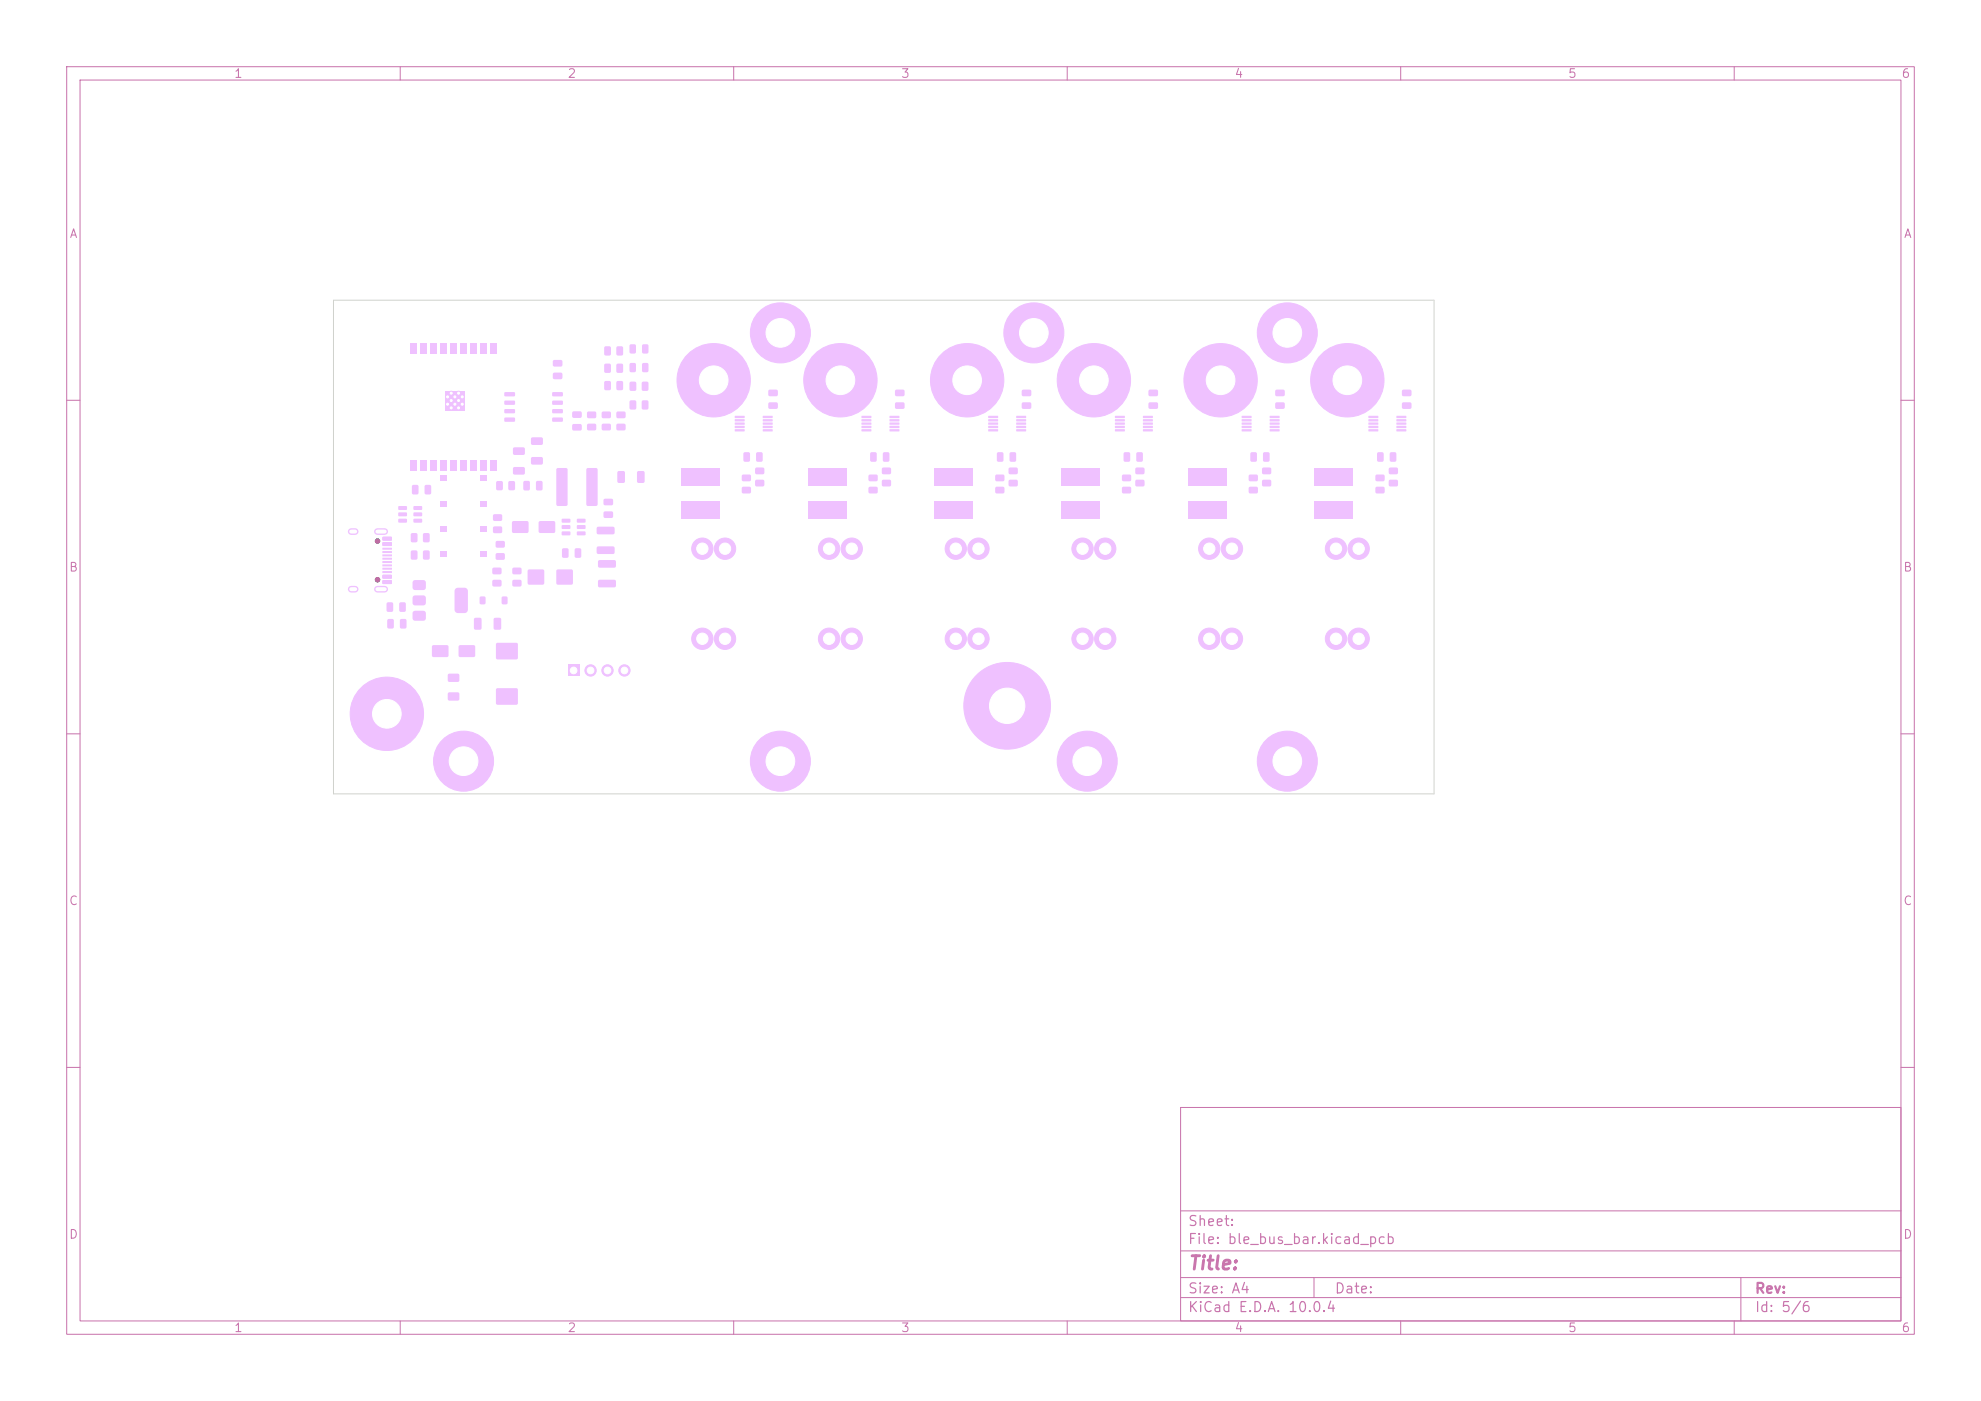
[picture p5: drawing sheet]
<svg xmlns="http://www.w3.org/2000/svg" width="297mm" height="210mm" viewBox="0 0 297 210" stroke-linecap="round" stroke-linejoin="round" font-family="sans-serif">
<defs><g id="words">
<text font-size="2" fill="#c872ab" x="178" y="190.8">Title:</text>
<g font-size="1.5" fill="#c872ab">
<text x="178" y="184.2">Sheet:</text>
<text x="178" y="186.9">File: ble_bus_bar.kicad_pcb</text>
<text x="178" y="197.1">KiCad E.D.A. 10.0.4</text>
<text x="178" y="194.3">Size: A4</text>
<text x="200" y="194.3">Date:</text>
<text x="263" y="194.3">Rev:</text>
<text x="263" y="197.1">Id: 5/6</text>
</g>
<g font-size="1.3" fill="#c872ab">
<text x="35" y="12">1</text>
<text x="85" y="12">2</text>
<text x="135" y="12">3</text>
<text x="185" y="12">4</text>
<text x="235" y="12">5</text>
<text x="285" y="12">6</text>
<text x="10.3" y="36">A</text>
<text x="285.4" y="36">A</text>
<text x="10.3" y="86">B</text>
<text x="285.3" y="86">B</text>
<text x="10.3" y="136">C</text>
<text x="285.3" y="136">C</text>
<text x="10.3" y="186">D</text>
<text x="285.3" y="186">D</text>
<text x="35" y="200">1</text>
<text x="85" y="200">2</text>
<text x="135" y="200">3</text>
<text x="185" y="200">4</text>
<text x="235" y="200">5</text>
<text x="285" y="200">6</text>
</g>
</g></defs>
<g fill="none" stroke="#c872ab" stroke-width=".15">
<path d="M10 10h277v190h-277zM12 12h273v186h-273zM60 10v2M110 10v2M160 10v2M210 10v2M260 10v2M10 60h2M285 60h2M10 110h2M285 110h2M10 160h2"/>
<path d="M177 166h108v32h-108zM285 160h2M60 198v2M110 198v2M160 198v2M177 194.5h108M177 191.5h108M177 187.5h108M177 181.5h108M197 191.5v3M210 198v2M260 198v2"/>
<path d="M261 191.5v6.5"/>
</g>
<g fill="#efc1ff">
<path d="M208.3 72l1.1-.1 .2 .3v.6l-.3 .1h-.9l-.2-.2z"/>
<path d="M208.3 70.1h1.1l.2 .2v.6l-.3 .2h-.9l-.2-.2z"/>
<path d="M94.4 60.1l.7-.1 .3 .2v1l-.2 .2h-.6l-.2-.2z"/>
<path d="M96.3 60.1l.7-.1 .2 .2v1l-.1 .2h-.7l-.2-.2z"/>
<path d="M62 87h1.7l.1 .3v1l-.3 .2-1.5-.1-.1-.3v-.9z"/>
<path d="M62 89.3h1.7l.1 .3v1l-.3 .2-1.5-.1-.1-.3v-.9z"/>
<path d="M68.3 88.2l.2-.1h1.1l.5 .3v3l-.2 .4-1.4 .1-.3-.3-.1-3z"/>
<path d="M62 91.6h1.7l.1 .3v1l-.3 .2-1.5-.1-.1-.3v-.9z"/>
<path d="M75.6 58.8h1.5l.1 .5-.1 .1h-1.4l-.1-.1z"/>
<path d="M75.6 60.1h1.5l.1 .5-.1 .1h-1.4l-.1-.2z"/>
<path d="M75.6 61.4l1.5-.1 .1 .6-.1 .1-1.4-.1-.1-.1z"/>
<path d="M75.6 62.6h1.5l.1 .5-.1 .1h-1.4l-.1-.1z"/>
<path d="M82.8 62.6h1.5l.1 .5-.2 .1h-1.3l-.1-.1z"/>
<path d="M82.8 61.4l1.5-.1 .1 .6-.2 .1-1.3-.1-.1-.1z"/>
<path d="M82.8 60.1h1.5l.1 .5-.2 .1h-1.3l-.1-.2z"/>
<path d="M82.8 58.8h1.5l.1 .5-.2 .1h-1.3l-.1-.1z"/>
<path d="M151.3 72l1.1-.1 .2 .3v.6l-.2 .1h-1l-.2-.2z"/>
<path d="M151.3 70.1h1.1l.2 .2v.6l-.2 .2h-1l-.2-.2z"/>
<path d="M113.3 72l1.1-.1 .2 .3v.6l-.3 .1h-.9l-.2-.2z"/>
<path d="M113.3 70.1h1.1l.2 .2v.6l-.3 .2h-.9l-.2-.2z"/>
<path d="M197.1 75.1h5.8v2.7h-5.8z"/>
<path d="M197.1 70.2h5.8v2.7h-5.8z"/>
<path d="M187.5 67.8h.7l.2 .1v1.1l-.1 .2h-.6l-.2-.1z"/>
<path d="M189.4 67.8h.7l.2 .1v1.1l-.1 .2h-.6l-.2-.1z"/>
<path d="M189.3 72l1.1-.1 .2 .3v.6l-.3 .1h-.9l-.2-.2z"/>
<path d="M189.3 70.1h1.1l.2 .2v.6l-.3 .2h-.9l-.2-.2z"/>
<path d="M74 79l1.1-.1 .2 .3v.6l-.3 .1h-.9l-.2-.2z"/>
<path d="M74 77.1h1.1l.2 .2v.6l-.3 .2h-.9l-.2-.2z"/>
<path d="M90.6 52l.7-.1 .3 .2v1l-.2 .2h-.6l-.2-.2z"/>
<path d="M92.5 52l.7-.1 .2 .2v1l-.1 .2h-.6l-.3-.2z"/>
<path d="M71.1 92.7l.8-.1 .3 .2v1.4l-.2 .2h-.7l-.2-.2z"/>
<path d="M74.1 92.7l.8-.1 .2 .2v1.4l-.1 .2h-.8l-.2-.2z"/>
<path d="M85.1 99.7h1.8v1.7h-1.8z"/>
</g>
<g fill="#efc1ff" stroke="#efc1ff" stroke-width=".15">
<circle cx="88.5" cy="100.5" r=".85"/>
<circle cx="91.1" cy="100.5" r=".85"/>
<circle cx="93.6" cy="100.5" r=".85"/>
</g>
<g fill="#efc1ff">
<path d="M190.4 64.4l1.4-.1v.3v.1h-1.4z"/>
<path d="M190.4 63.9l1.4-.1v.3v.1h-1.4z"/>
<path d="M190.4 63.4l1.4-.1v.3v.1h-1.4z"/>
<path d="M190.4 62.9l1.4-.1v.3v.1h-1.4z"/>
<path d="M190.4 62.4l1.4-.1v.3v.1h-1.4z"/>
<path d="M186.2 62.4l1.4-.1v.3v.1h-1.4z"/>
<path d="M186.2 62.9l1.4-.1v.3v.1h-1.4z"/>
<path d="M186.2 63.4l1.4-.1v.3v.1h-1.4z"/>
<path d="M186.2 63.9l1.4-.1v.3v.1h-1.4z"/>
<path d="M186.2 64.4l1.4-.1v.3v.1h-1.4z"/>
<path d="M61.6 80l.7-.1 .3 .2v1l-.2 .2h-.6l-.2-.2z"/>
<path d="M63.5 80l.7-.1 .2 .2v1l-.1 .2h-.7l-.2-.2z"/>
</g>
<circle cx="183" cy="57" r="5.5" fill="#efc1ff" stroke="#efc1ff" stroke-width=".15"/>
<g fill="#efc1ff">
<path d="M94.4 54.5l.7-.1 .2 .2 .1 1-.2 .2h-.6l-.2-.2z"/>
<path d="M96.3 54.5l.7-.1 .2 .2v1l-.1 .2h-.6l-.2-.2z"/>
<path d="M149.5 67.8h.7l.2 .1 .1 1.1-.2 .2h-.6l-.2-.1z"/>
<path d="M151.4 67.8h.7l.2 .1 .1 1.1-.2 .2h-.6l-.2-.1z"/>
<path d="M74.4 72.2l.7-.1 .3 .2v1l-.2 .2h-.6l-.2-.2z"/>
<path d="M76.3 72.2l.7-.1 .2 .2v1l-.1 .2h-.6l-.3-.2z"/>
</g>
<g fill="#efc1ff" stroke="#efc1ff" stroke-width=".15">
<circle cx="164" cy="57" r="5.5"/>
<circle cx="155" cy="49.9" r="4.5"/>
</g>
<g fill="#efc1ff">
<path d="M114.4 64.4l1.4-.1v.3v.1h-1.4z"/>
<path d="M114.4 63.9l1.4-.1v.3v.1h-1.4z"/>
<path d="M114.4 63.4l1.4-.1v.3v.1h-1.4z"/>
<path d="M114.4 62.9l1.4-.1v.3v.1h-1.4z"/>
<path d="M114.4 62.4l1.4-.1v.3v.1h-1.4z"/>
<path d="M110.2 62.4l1.4-.1v.3v.1h-1.4z"/>
<path d="M110.2 62.9l1.4-.1v.3v.1h-1.4z"/>
<path d="M110.2 63.4l1.4-.1v.3v.1h-1.4z"/>
<path d="M110.2 63.9l1.4-.1v.3v.1h-1.4z"/>
<path d="M110.2 64.4l1.4-.1v.3v.1h-1.4z"/>
</g>
<circle cx="69.5" cy="114.1" r="4.5" fill="#efc1ff" stroke="#efc1ff" stroke-width=".15"/>
<g fill="#efc1ff">
<path d="M84.2 77.8h1.2l.1 .5-.1 .1-1.1-.1-.1-.1z"/>
<path d="M84.2 78.7h1.2l.1 .5-.1 .1h-1.1l-.1-.1z"/>
<path d="M84.2 79.7h1.2l.1 .5-.1 .1-1.1-.1-.1-.1z"/>
<path d="M86.5 79.7h1.2l.1 .5-.1 .1-1.1-.1-.1-.1z"/>
<path d="M86.5 78.7h1.2l.1 .5-.1 .1h-1.1l-.1-.1z"/>
<path d="M86.5 77.8h1.2l.1 .5-.1 .1-1.1-.1-.1-.1z"/>
<path d="M82.9 55.9h1.3l.1 .2v.6l-.2 .2-1.1-.1-.1-.2z"/>
<path d="M82.9 54h1.3l.1 .2v.6l-.2 .2-1.1-.1-.1-.2z"/>
</g>
<g fill="#efc1ff" stroke="#efc1ff" stroke-width=".15">
<circle cx="56.6" cy="81.1" r=".33"/>
<circle cx="56.6" cy="86.9" r=".33"/>
</g>
<g fill="#efc1ff">
<path d="M57.4 80.5h1.3l.1 .5-.2 .1-1.2-.1-.1-.1z"/>
<path d="M57.4 81.3h1.3l.1 .5-.2 .1-1.2-.1-.1-.1z"/>
<path d="M57.3 82.6h1.4l.1 .2-1.4 .1z"/>
<path d="M57.3 83.6h1.4l.1 .2-1.4 .1z"/>
<path d="M57.3 84.1h1.4l.1 .2-1.4 .1z"/>
<path d="M57.3 85.1h1.4l.1 .2-1.4 .1z"/>
<path d="M57.4 86.2h1.3l.1 .5-.2 .1-1.2-.1-.1-.1z"/>
<path d="M57.4 87h1.3l.1 .5-.2 .1-1.2-.1-.1-.1z"/>
<path d="M57.3 85.6h1.4l.1 .2-1.4 .1z"/>
<path d="M57.3 84.6h1.4l.1 .2-1.4 .1z"/>
<path d="M57.3 83.1h1.4l.1 .2-1.4 .1z"/>
<path d="M57.3 82.1h1.4l.1 .2-1.4 .1z"/>
</g>
<path d="M52.6 79.7h.6M56.6 79.7h1.1M52.6 88.3h.6M56.6 88.3h1.1" fill="none" stroke="#efc1ff" stroke-width="1"/>
<g fill="#efc1ff">
<path d="M90.6 54.6l.7-.1 .3 .2v1l-.2 .2h-.6l-.2-.2z"/>
<path d="M92.5 54.6l.7-.1 .2 .2v1l-.1 .2h-.6l-.3-.2z"/>
<path d="M77 70.1l1.5-.1 .2 .3v.7l-.3 .2-1.3-.1-.2-.2z"/>
<path d="M77 67.1h1.5l.2 .2v.7l-.3 .2h-1.3l-.2-.2z"/>
</g>
<circle cx="163" cy="114.1" r="4.5" fill="#efc1ff" stroke="#efc1ff" stroke-width=".15"/>
<g fill="#efc1ff">
<path d="M72 89.5h.7v1h-.7z"/>
<path d="M75.3 89.5h.7v1h-.7z"/>
<path d="M90.6 57.2l.7-.1 .3 .2v1l-.2 .2h-.6l-.2-.2z"/>
<path d="M92.5 57.2l.7-.1 .2 .2v1l-.1 .2h-.6l-.3-.2z"/>
<path d="M153.2 60.4l1.3-.1 .1 .3v.5l-.2 .2h-1.1l-.1-.2z"/>
<path d="M153.2 58.5l1.3-.1 .1 .3v.5l-.2 .2h-1.1l-.1-.2z"/>
</g>
<circle cx="117" cy="49.9" r="4.5" fill="#efc1ff" stroke="#efc1ff" stroke-width=".15"/>
<g fill="#efc1ff">
<path d="M61.5 69h.9v1.5h-.9z"/>
<path d="M63 69h1v1.5h-1z"/>
<path d="M64.6 69h.8v1.5h-.8z"/>
<path d="M66.1 69h.8v1.5h-.8z"/>
<path d="M67.5 69h.9v1.5h-.9z"/>
<path d="M69 69h.9v1.5h-.9z"/>
<path d="M70.5 69h1v1.5h-1z"/>
<path d="M72.1 69h.8v1.5h-.8z"/>
<path d="M73.5 69h.9v1.5h-.9z"/>
<path d="M73.5 51.5h.9v1.5h-.9z"/>
<path d="M72.1 51.5h.8v1.5h-.8z"/>
<path d="M70.5 51.5h1v1.5h-1z"/>
<path d="M69 51.5h.9v1.5h-.9z"/>
<path d="M67.5 51.5h.9v1.5h-.9z"/>
<path d="M66.1 51.5h.8v1.5h-.8z"/>
<path d="M64.6 51.5h.8v1.5h-.8z"/>
<path d="M63 51.5h1v1.5h-1z"/>
<path d="M61.5 51.5h.9v1.5h-.9z"/>
</g>
<g fill="#efc1ff" stroke="#efc1ff" stroke-width=".15">
<circle cx="67.6" cy="61.1" r=".3"/>
<circle cx="68.7" cy="61.1" r=".3"/>
<circle cx="67.1" cy="60.6" r=".3"/>
<circle cx="68.2" cy="60.6" r=".3"/>
<circle cx="69.3" cy="60.6" r=".3"/>
<circle cx="67.6" cy="60" r=".3"/>
</g>
<path d="M66.7 58.6h2.9v2.9h-2.9z" fill="#efc1ff"/>
<g fill="#efc1ff" stroke="#efc1ff" stroke-width=".15">
<circle cx="68.7" cy="60" r=".3"/>
<circle cx="67.1" cy="59.5" r=".3"/>
<circle cx="68.2" cy="59.5" r=".3"/>
<circle cx="69.3" cy="59.5" r=".3"/>
<circle cx="67.6" cy="58.9" r=".3"/>
<circle cx="68.7" cy="58.9" r=".3"/>
</g>
<g fill="#efc1ff">
<path d="M111.5 67.8h.7l.2 .1v1.1l-.1 .2h-.6l-.2-.1z"/>
<path d="M113.4 67.8h.7l.2 .1v1.1l-.1 .2h-.6l-.2-.1z"/>
<path d="M130.5 67.8h.7l.2 .1v1.1l-.1 .2h-.6l-.2-.1z"/>
<path d="M132.4 67.8h.7l.2 .1v1.1l-.1 .2h-.6l-.2-.1z"/>
<path d="M58 90.3h.7l.2 .1 .1 1.1-.2 .2h-.6l-.2-.1z"/>
<path d="M59.9 90.3h.7l.2 .1 .1 1.1-.2 .2h-.6l-.2-.1z"/>
<path d="M130.3 73h1.1l.2 .2v.6l-.3 .2h-.9l-.2-.3z"/>
<path d="M130.3 71.2l1.1-.1 .2 .3v.6l-.3 .2-.9-.1-.2-.2z"/>
<path d="M170.3 72l1.1-.1 .2 .3v.6l-.2 .1h-1l-.2-.2z"/>
<path d="M170.3 70.1h1.1l.2 .2v.6l-.2 .2h-1l-.2-.2z"/>
<path d="M58.1 92.8h.7l.2 .1v1.1l-.1 .2h-.6l-.2-.1z"/>
<path d="M60 92.8h.7l.2 .1v1.1l-.1 .2h-.6l-.2-.1z"/>
<path d="M73.9 87l1.1-.1 .2 .3v.6l-.3 .1h-.9l-.2-.2z"/>
<path d="M73.9 85.1h1.1l.2 .2v.6l-.3 .2h-.9l-.2-.2z"/>
<path d="M89.7 87l2.5-.1 .2 .3-.1 .7-.2 .2-2.3-.1-.1-.2z"/>
<path d="M89.7 84h2.5l.2 .2-.1 .7-.2 .2h-2.3l-.1-.2z"/>
<path d="M84.3 82.2h.7l.2 .1v1.1l-.1 .2h-.6l-.2-.1z"/>
<path d="M86.2 82.2h.7l.2 .1v1.1l-.1 .2h-.6l-.2-.1z"/>
<path d="M67.2 103.8h1.5l.2 .2v.9l-.3 .1h-1.3l-.2-.2z"/>
<path d="M67.2 101h1.5l.2 .2v.9l-.3 .1h-1.3l-.2-.2z"/>
<path d="M102.1 75.1h5.8v2.7h-5.8z"/>
<path d="M102.1 70.2h5.8v2.7h-5.8z"/>
<path d="M94.4 51.7l.7-.1 .2 .2 .1 1-.2 .2h-.6l-.2-.2z"/>
<path d="M96.3 51.7l.7-.1 .2 .2v1l-.1 .2h-.6l-.2-.2z"/>
</g>
<circle cx="107" cy="57" r="5.5" fill="#efc1ff" stroke="#efc1ff" stroke-width=".15"/>
<g fill="#efc1ff">
<path d="M191.2 60.4l1.3-.1 .1 .3v.5l-.2 .2h-1.1l-.1-.2z"/>
<path d="M191.2 58.5l1.3-.1 .1 .3v.5l-.2 .2h-1.1l-.1-.2z"/>
<path d="M79.7 68.6l1.5-.1 .2 .3v.7l-.3 .2-1.3-.1-.2-.2z"/>
<path d="M79.7 65.6h1.5l.2 .2v.7l-.3 .2h-1.3l-.2-.2z"/>
<path d="M178.1 75.1h5.8v2.7h-5.8z"/>
<path d="M178.1 70.2h5.8v2.7h-5.8z"/>
</g>
<g fill="#efc1ff" stroke="#efc1ff" stroke-width=".15">
<circle cx="181.3" cy="95.8" r="1.6"/>
<circle cx="184.7" cy="95.8" r="1.6"/>
<circle cx="181.3" cy="82.3" r="1.6"/>
<circle cx="184.7" cy="82.3" r="1.6"/>
</g>
<g fill="#efc1ff">
<path d="M111.3 73h1.1l.2 .2v.6l-.2 .2h-1l-.2-.3z"/>
<path d="M111.3 71.2l1.1-.1 .2 .3v.6l-.2 .2-1-.1-.2-.2z"/>
<path d="M90.5 76.7h1.3l.1 .2v.6l-.2 .2-1.1-.1-.1-.2z"/>
<path d="M90.5 74.8h1.3l.1 .2v.6l-.2 .2-1.1-.1-.1-.2z"/>
<path d="M59.7 75.9h1.2l.1 .5-.1 .1-1.1-.1-.1-.1z"/>
<path d="M59.7 76.8h1.2l.1 .5-.1 .1h-1.1l-.1-.1z"/>
<path d="M59.7 77.8h1.2l.1 .5-.1 .1-1.1-.1-.1-.1z"/>
<path d="M62 77.8h1.2l.1 .5-.2 .1-1-.1-.1-.1z"/>
<path d="M62 76.8h1.2l.1 .5-.2 .1h-1l-.1-.1z"/>
<path d="M62 75.9h1.2l.1 .5-.2 .1-1-.1-.1-.1z"/>
<path d="M206.3 73h1.1l.2 .2v.6l-.3 .2h-.9l-.2-.3z"/>
<path d="M206.3 71.2l1.1-.1 .2 .3v.6l-.3 .2-.9-.1-.2-.2z"/>
<path d="M159.1 75.1h5.8v2.7h-5.8z"/>
<path d="M159.1 70.2h5.8v2.7h-5.8z"/>
<path d="M78.5 72.1h.7l.2 .1v1.1l-.1 .2h-.6l-.2-.1z"/>
<path d="M80.4 72.1h.7l.2 .1v1.1l-.1 .2h-.6l-.2-.1z"/>
</g>
<circle cx="202" cy="57" r="5.5" fill="#efc1ff" stroke="#efc1ff" stroke-width=".15"/>
<g fill="#efc1ff">
<path d="M171.4 64.4l1.4-.1v.3v.1h-1.4z"/>
<path d="M171.4 63.9l1.4-.1v.3v.1h-1.4z"/>
<path d="M171.4 63.4l1.4-.1v.3v.1h-1.4z"/>
<path d="M171.4 62.9l1.4-.1v.3v.1h-1.4z"/>
<path d="M171.4 62.4l1.4-.1v.3v.1h-1.4z"/>
<path d="M167.2 62.4l1.4-.1 .1 .3-.1 .1h-1.4z"/>
<path d="M167.2 62.9l1.4-.1 .1 .3-.1 .1h-1.4z"/>
<path d="M167.2 63.4l1.4-.1 .1 .3-.1 .1h-1.4z"/>
<path d="M167.2 63.9l1.4-.1 .1 .3-.1 .1h-1.4z"/>
<path d="M167.2 64.4l1.4-.1 .1 .3-.1 .1h-1.4z"/>
</g>
<circle cx="117" cy="114.1" r="4.5" fill="#efc1ff" stroke="#efc1ff" stroke-width=".15"/>
<g fill="#efc1ff">
<path d="M83.5 70.2h1.3l.3 .1v5.3l-.2 .2-1.3 .1-.2-.2z"/>
<path d="M88 70.2h1.3l.3 .1v5.3l-.2 .2-1.3 .1-.2-.2z"/>
<path d="M115.2 60.4l1.3-.1 .1 .3v.5l-.2 .2h-1.1l-.1-.2z"/>
<path d="M115.2 58.5l1.3-.1 .1 .3v.5l-.2 .2h-1.1l-.1-.2z"/>
<path d="M88.1 63.6l1.1-.1 .2 .3v.6l-.3 .1h-.9l-.2-.2z"/>
<path d="M88.1 61.7h1.1l.2 .2v.6l-.3 .2h-.9l-.2-.2z"/>
<path d="M132.3 72l1.1-.1 .2 .3v.6l-.3 .1h-.9l-.2-.2z"/>
<path d="M132.3 70.1h1.1l.2 .2v.6l-.3 .2h-.9l-.2-.2z"/>
<path d="M85.8 63.6h1.3l.1 .2v.6l-.2 .2-1.1-.1-.1-.2z"/>
<path d="M85.8 61.7h1.3l.1 .2v.6l-.2 .2-1.1-.1-.1-.2z"/>
</g>
<g fill="#efc1ff" stroke="#efc1ff" stroke-width=".15">
<circle cx="105.3" cy="95.8" r="1.6"/>
<circle cx="108.7" cy="95.8" r="1.6"/>
<circle cx="105.3" cy="82.3" r="1.6"/>
<circle cx="108.7" cy="82.3" r="1.6"/>
</g>
<g fill="#efc1ff">
<path d="M76.9 87l1.1-.1 .2 .3v.6l-.3 .1h-.9l-.2-.2z"/>
<path d="M76.9 85.1h1.1l.2 .2v.6l-.3 .2h-.9l-.2-.2z"/>
</g>
<g fill="#efc1ff" stroke="#efc1ff" stroke-width=".15">
<circle cx="200.3" cy="95.8" r="1.6"/>
<circle cx="203.7" cy="95.8" r="1.6"/>
<circle cx="200.3" cy="82.3" r="1.6"/>
<circle cx="203.7" cy="82.3" r="1.6"/>
</g>
<g fill="#efc1ff">
<path d="M152.4 64.4l1.4-.1 .1 .3-.1 .1h-1.4z"/>
<path d="M152.4 63.9l1.4-.1 .1 .3-.1 .1h-1.4z"/>
<path d="M152.4 63.4l1.4-.1 .1 .3-.1 .1h-1.4z"/>
<path d="M152.4 62.9l1.4-.1 .1 .3-.1 .1h-1.4z"/>
<path d="M152.4 62.4l1.4-.1 .1 .3-.1 .1h-1.4z"/>
<path d="M148.2 62.4l1.4-.1 .1 .3-.1 .1h-1.4z"/>
<path d="M148.2 62.9l1.4-.1 .1 .3-.1 .1h-1.4z"/>
<path d="M148.2 63.4l1.4-.1 .1 .3-.1 .1h-1.4z"/>
<path d="M148.2 63.9l1.4-.1 .1 .3-.1 .1h-1.4z"/>
<path d="M148.2 64.4l1.4-.1 .1 .3-.1 .1h-1.4z"/>
<path d="M206.5 67.8h.7l.2 .1v1.1l-.1 .2h-.6l-.2-.1z"/>
<path d="M208.4 67.8h.7l.2 .1v1.1l-.1 .2h-.6l-.2-.1z"/>
<path d="M76.8 78.2h2.4v1.6h-2.4z"/>
<path d="M80.8 78.2h2.4v1.6h-2.4z"/>
<path d="M133.4 64.4l1.4-.1v.3v.1h-1.4z"/>
<path d="M133.4 63.9l1.4-.1v.3v.1h-1.4z"/>
<path d="M133.4 63.4l1.4-.1v.3v.1h-1.4z"/>
<path d="M133.4 62.9l1.4-.1v.3v.1h-1.4z"/>
<path d="M133.4 62.4l1.4-.1v.3v.1h-1.4z"/>
<path d="M129.2 62.4l1.4-.1v.3v.1h-1.4z"/>
<path d="M129.2 62.9l1.4-.1v.3v.1h-1.4z"/>
<path d="M129.2 63.4l1.4-.1v.3v.1h-1.4z"/>
<path d="M129.2 63.9l1.4-.1v.3v.1h-1.4z"/>
<path d="M129.2 64.4l1.4-.1v.3v.1h-1.4z"/>
</g>
<circle cx="126" cy="57" r="5.5" fill="#efc1ff" stroke="#efc1ff" stroke-width=".15"/>
<g fill="#efc1ff">
<path d="M149.3 73h1.1l.2 .2v.6l-.3 .2h-.9l-.2-.3z"/>
<path d="M149.3 71.2l1.1-.1 .2 .3v.6l-.3 .2-.9-.1-.2-.2z"/>
<path d="M90.3 63.6l1.1-.1 .2 .3v.6l-.3 .1h-.9l-.2-.2z"/>
<path d="M90.3 61.7h1.1l.2 .2v.6l-.3 .2h-.9l-.2-.2z"/>
<path d="M64.8 96.8h2.4v1.6h-2.4z"/>
<path d="M68.8 96.8h2.4v1.6h-2.4z"/>
<path d="M187.3 73h1.1l.2 .2v.6l-.2 .2h-1l-.2-.3z"/>
<path d="M187.3 71.2l1.1-.1 .2 .3v.6l-.2 .2-1-.1-.2-.2z"/>
</g>
<circle cx="193" cy="114.1" r="4.5" fill="#efc1ff" stroke="#efc1ff" stroke-width=".15"/>
<g fill="#efc1ff">
<path d="M61.8 72.7h.7l.2 .1v1.1l-.1 .2h-.6l-.2-.1z"/>
<path d="M63.7 72.7h.7l.2 .1v1.1l-.1 .2h-.6l-.2-.1z"/>
<path d="M74.4 83l1.1-.1 .2 .3v.6l-.3 .1h-.9l-.2-.2z"/>
<path d="M74.4 81.1h1.1l.2 .2v.6l-.3 .2h-.9l-.2-.2z"/>
<path d="M168.3 73h1.1l.2 .2v.6l-.3 .2h-.9l-.2-.3z"/>
<path d="M168.3 71.2l1.1-.1 .2 .3v.6l-.3 .2-.9-.1-.2-.2z"/>
<path d="M209.4 64.4l1.4-.1 .1 .3-.1 .1h-1.4z"/>
<path d="M209.4 63.9l1.4-.1 .1 .3-.1 .1h-1.4z"/>
<path d="M209.4 63.4l1.4-.1 .1 .3-.1 .1h-1.4z"/>
<path d="M209.4 62.9l1.4-.1 .1 .3-.1 .1h-1.4z"/>
<path d="M209.4 62.4l1.4-.1 .1 .3-.1 .1h-1.4z"/>
<path d="M205.2 62.4l1.4-.1v.3v.1h-1.4z"/>
<path d="M205.2 62.9l1.4-.1v.3v.1h-1.4z"/>
<path d="M205.2 63.4l1.4-.1v.3v.1h-1.4z"/>
<path d="M205.2 63.9l1.4-.1v.3v.1h-1.4z"/>
<path d="M205.2 64.4l1.4-.1v.3v.1h-1.4z"/>
<path d="M74.4 103.2h3.2v2.4h-3.2z"/>
<path d="M74.4 96.4h3.2v2.4h-3.2z"/>
<path d="M66 79h1v.7h-1z"/>
<path d="M72 79h1v.7h-1z"/>
<path d="M66 82.7h1v.8h-1z"/>
<path d="M72 82.7h1v.8h-1z"/>
<path d="M134.2 60.4l1.3-.1 .1 .3v.5l-.2 .2h-1.1l-.1-.2z"/>
<path d="M134.2 58.5l1.3-.1 .1 .3v.5l-.2 .2h-1.1l-.1-.2z"/>
<path d="M121.1 75.1h5.8v2.7h-5.8z"/>
<path d="M121.1 70.2h5.8v2.7h-5.8z"/>
<path d="M140.1 75.1h5.8v2.7h-5.8z"/>
<path d="M140.1 70.2h5.8v2.7h-5.8z"/>
<path d="M61.6 82.6l.7-.1 .3 .2v1l-.2 .2h-.6l-.2-.2z"/>
<path d="M63.5 82.6l.7-.1 .2 .2v1l-.1 .2h-.7l-.2-.2z"/>
<path d="M168.5 67.8h.7l.2 .1 .1 1.1-.2 .2h-.6l-.2-.1z"/>
<path d="M170.4 67.8h.7l.2 .1 .1 1.1-.2 .2h-.6l-.2-.1z"/>
</g>
<g fill="#efc1ff" stroke="#efc1ff" stroke-width=".15">
<circle cx="193" cy="49.9" r="4.5"/>
<circle cx="124.3" cy="95.8" r="1.6"/>
<circle cx="127.7" cy="95.8" r="1.6"/>
<circle cx="124.3" cy="82.3" r="1.6"/>
<circle cx="127.7" cy="82.3" r="1.6"/>
</g>
<g fill="#efc1ff">
<path d="M89.5 82l2.5-.1 .1 .3v.7l-.2 .2-2.3-.1-.2-.2z"/>
<path d="M89.5 79h2.5l.1 .2v.7l-.2 .2h-2.3l-.2-.2z"/>
</g>
<circle cx="145" cy="57" r="5.5" fill="#efc1ff" stroke="#efc1ff" stroke-width=".15"/>
<g fill="#efc1ff">
<path d="M210.2 60.4l1.3-.1 .1 .3v.5l-.2 .2h-1.1l-.1-.2z"/>
<path d="M210.2 58.5l1.3-.1 .1 .3v.5l-.2 .2h-1.1l-.1-.2z"/>
</g>
<g fill="#efc1ff" stroke="#efc1ff" stroke-width=".15">
<circle cx="151" cy="105.8" r="6.5"/>
<circle cx="58" cy="107" r="5.5"/>
</g>
<g fill="#efc1ff">
<path d="M92.5 63.6l1.1-.1 .2 .3v.6l-.3 .1h-.9l-.2-.2z"/>
<path d="M92.5 61.7h1.1l.2 .2v.6l-.3 .2h-.9l-.2-.2z"/>
<path d="M172.2 60.4l1.3-.1 .1 .3v.5l-.2 .2h-1.1l-.1-.2z"/>
<path d="M172.2 58.5l1.3-.1 .1 .3v.5l-.2 .2h-1.1l-.1-.2z"/>
</g>
<g fill="#efc1ff" stroke="#efc1ff" stroke-width=".15">
<circle cx="143.3" cy="95.8" r="1.6"/>
<circle cx="146.7" cy="95.8" r="1.6"/>
<circle cx="143.3" cy="82.3" r="1.6"/>
<circle cx="146.7" cy="82.3" r="1.6"/>
</g>
<g fill="#efc1ff">
<path d="M92.6 70.7l.9-.1 .2 .2v1.4l-.2 .2h-.7l-.2-.2z"/>
<path d="M95.6 70.7l.8-.1 .2 .2v1.4l-.1 .2h-.7l-.3-.2z"/>
<path d="M94.4 57.3l.7-.1 .3 .2v1l-.2 .2h-.6l-.2-.2z"/>
<path d="M96.3 57.3l.7-.1 .2 .2v1l-.1 .2h-.7l-.2-.2z"/>
<path d="M79.2 85.4h2.3v2.2h-2.3z"/>
<path d="M83.5 85.4h2.3v2.2h-2.3z"/>
</g>
<g fill="#efc1ff" stroke="#efc1ff" stroke-width=".15">
<circle cx="162.3" cy="95.8" r="1.6"/>
<circle cx="165.7" cy="95.8" r="1.6"/>
<circle cx="162.3" cy="82.3" r="1.6"/>
<circle cx="165.7" cy="82.3" r="1.6"/>
</g>
<g fill="#efc1ff">
<path d="M66 71.4h1v.7h-1z"/>
<path d="M72 71.4h1v.7h-1z"/>
<path d="M66 75.1h1v.8h-1z"/>
<path d="M72 75.1h1v.8h-1z"/>
</g>
<path d="M50 45h165v74h-165z" fill="none" stroke="#d0d2cd" stroke-width=".15"/>
<g fill="#fff" stroke="#fff" stroke-width=".15">
<circle cx="86" cy="100.5" r=".5"/>
<circle cx="88.5" cy="100.5" r=".5"/>
<circle cx="91.1" cy="100.5" r=".5"/>
<circle cx="93.6" cy="100.5" r=".5"/>
<circle cx="183" cy="57" r="2.15"/>
<circle cx="164" cy="57" r="2.15"/>
<circle cx="155" cy="49.9" r="2.15"/>
<circle cx="69.5" cy="114.1" r="2.15"/>
<circle cx="163" cy="114.1" r="2.15"/>
<circle cx="117" cy="49.9" r="2.15"/>
<circle cx="67.6" cy="61.1" r=".15"/>
<circle cx="68.8" cy="61.1" r=".15"/>
<circle cx="67.1" cy="60.6" r=".15"/>
<circle cx="68.2" cy="60.6" r=".15"/>
<circle cx="69.3" cy="60.6" r=".15"/>
<circle cx="67.7" cy="60" r=".15"/>
<circle cx="68.8" cy="60" r=".15"/>
<circle cx="67.1" cy="59.5" r=".15"/>
<circle cx="68.2" cy="59.5" r=".15"/>
<circle cx="69.3" cy="59.5" r=".15"/>
<circle cx="67.6" cy="58.9" r=".15"/>
<circle cx="68.8" cy="58.9" r=".15"/>
<circle cx="107" cy="57" r="2.15"/>
<circle cx="181.3" cy="95.7" r=".85"/>
<circle cx="184.7" cy="95.7" r=".85"/>
<circle cx="181.3" cy="82.2" r=".85"/>
<circle cx="184.7" cy="82.2" r=".85"/>
<circle cx="202" cy="57" r="2.15"/>
<circle cx="117" cy="114.1" r="2.15"/>
<circle cx="105.3" cy="95.7" r=".85"/>
<circle cx="108.7" cy="95.7" r=".85"/>
<circle cx="105.3" cy="82.2" r=".85"/>
<circle cx="108.7" cy="82.2" r=".85"/>
<circle cx="200.3" cy="95.7" r=".85"/>
<circle cx="203.7" cy="95.7" r=".85"/>
<circle cx="200.3" cy="82.2" r=".85"/>
<circle cx="203.7" cy="82.2" r=".85"/>
<circle cx="126" cy="57" r="2.15"/>
<circle cx="193" cy="114.1" r="2.15"/>
<circle cx="193" cy="49.9" r="2.15"/>
<circle cx="124.3" cy="95.7" r=".85"/>
<circle cx="127.7" cy="95.7" r=".85"/>
<circle cx="124.3" cy="82.2" r=".85"/>
<circle cx="127.7" cy="82.2" r=".85"/>
<circle cx="145" cy="57" r="2.15"/>
<circle cx="151" cy="105.8" r="2.65"/>
<circle cx="58" cy="107" r="2.15"/>
<circle cx="143.3" cy="95.7" r=".85"/>
<circle cx="146.7" cy="95.7" r=".85"/>
<circle cx="143.3" cy="82.2" r=".85"/>
<circle cx="146.7" cy="82.2" r=".85"/>
<circle cx="162.3" cy="95.7" r=".85"/>
<circle cx="165.7" cy="95.7" r=".85"/>
<circle cx="162.3" cy="82.2" r=".85"/>
<circle cx="165.7" cy="82.2" r=".85"/>
</g>
<g fill="#000" stroke="#000" stroke-width=".15">
<circle cx="56.6" cy="81.1" r=".33"/>
<circle cx="56.6" cy="86.9" r=".33"/>
</g>
<path d="M52.6 79.7h.6M56.6 79.7h1.1M52.6 88.3h.6M56.6 88.3h1.1" fill="none" stroke="#fff" stroke-width=".6"/>
<use href="#words"/>
</svg>
